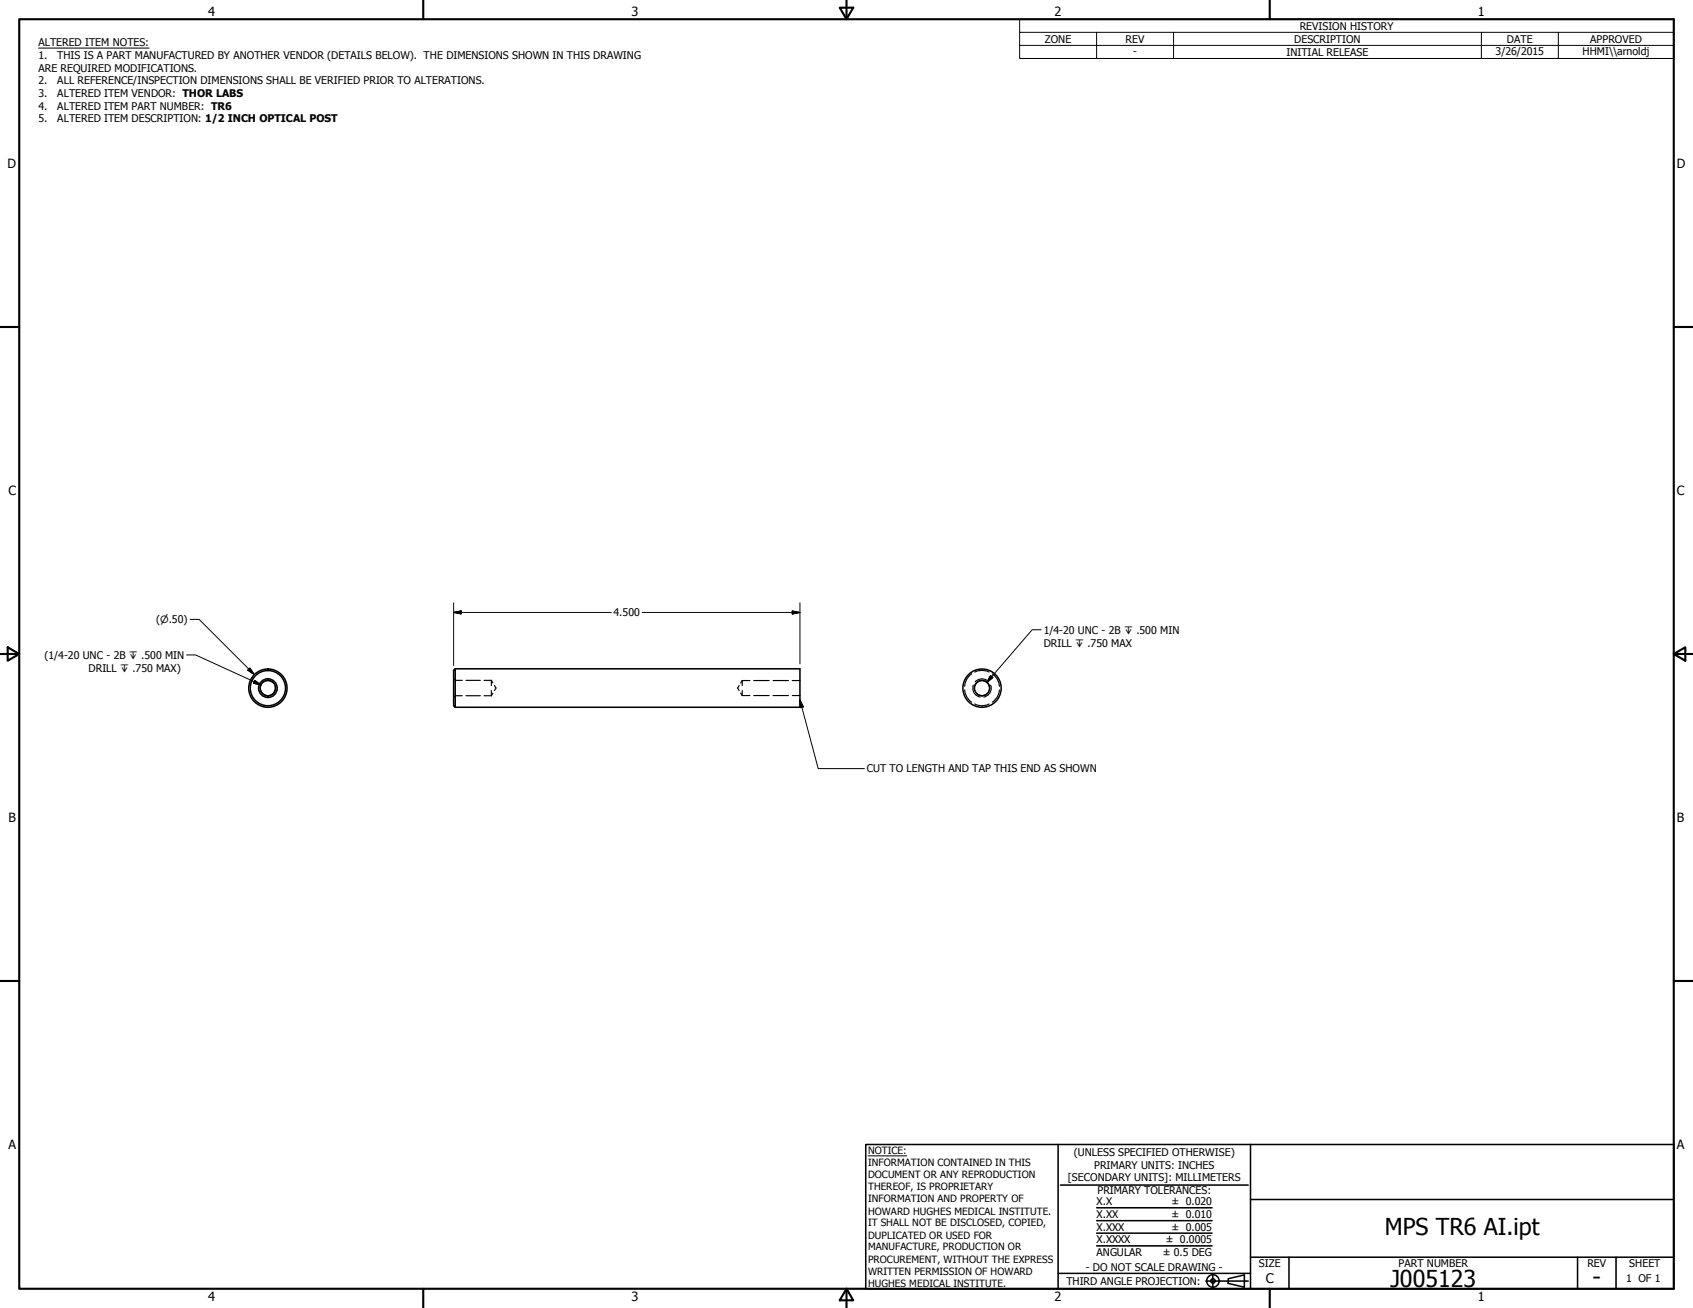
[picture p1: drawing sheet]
<svg xmlns="http://www.w3.org/2000/svg" width="559mm" height="432mm" viewBox="0 0 559 432" stroke-linecap="round" stroke-linejoin="round" font-family="sans-serif">
<defs><g id="words">
<g font-size="7.7">
<text x="457.1" y="407.6">MPS TR6 AI.ipt</text>
<text x="458.9" y="424.8">J005123</text>
<text x="525.7" y="424.4">-</text>
</g>
<text font-size="4.4" x="417.8" y="423.5">C</text>
<g font-size="4.2">
<text x="68.7" y="5.3">4</text>
<text x="208.4" y="5.3">3</text>
<text x="348.1" y="5.3">2</text>
<text x="487.8" y="5.3">1</text>
<text x="2.5" y="55.5">D</text>
<text x="553.5" y="55.5">D</text>
<text x="2.8" y="163.4">C</text>
<text x="553.5" y="163.4">C</text>
<text x="2.9" y="271.4">B</text>
<text x="553.5" y="271.4">B</text>
<text x="2.8" y="379.3">A</text>
<text x="553.5" y="379.3">A</text>
<text x="68.7" y="429.5">4</text>
<text x="208.4" y="429.6">3</text>
<text x="348.1" y="429.6">2</text>
<text x="487.8" y="429.5">1</text>
</g>
<g font-size="3.5">
<text x="429" y="9.8">REVISION HISTORY</text>
<text x="12.7" y="15.3">ALTERED ITEM NOTES:</text>
<text x="344.9" y="14.1">ZONE</text>
<text x="371.5" y="14.1">REV</text>
<text x="427.2" y="14.1">DESCRIPTION</text>
<text x="497.4" y="14.1">DATE</text>
<text x="524.9" y="14.1">APPROVED</text>
<text x="12.7" y="19.5">1.</text>
<text x="12.7" y="23.7">ARE REQUIRED MODIFICATIONS.</text>
<text x="18.9" y="19.5">THIS IS A PART MANUFACTURED BY ANOTHER VENDOR (DETAILS BELOW). THE DIMENSIONS SHOWN IN THIS DRAWING</text>
<text x="374" y="18.3">-</text>
<text x="424.6" y="18.4">INITIAL RELEASE</text>
<text x="493.6" y="18.2">3/26/2015</text>
<text x="522.4" y="18.1">HHMI\\arnoldj</text>
<text x="12.7" y="27.8">2.</text>
<text x="18.9" y="27.8">ALL REFERENCE/INSPECTION DIMENSIONS SHALL BE VERIFIED PRIOR TO ALTERATIONS.</text>
<text x="12.7" y="32">3.</text>
<text x="18.9" y="32">ALTERED ITEM VENDOR: THOR LABS</text>
<text x="12.7" y="36.2">4.</text>
<text x="12.7" y="40.4">5.</text>
<text x="18.9" y="36.2">ALTERED ITEM PART NUMBER: TR6</text>
<text x="18.9" y="40.4">ALTERED ITEM DESCRIPTION: 1/2 INCH OPTICAL POST</text>
<text x="202.5" y="203.5">4.500</text>
<text x="51.5" y="205.6">(⌀.50)</text>
<text x="344.5" y="209.2">1/4-20 UNC - 2B ↧ .500 MIN</text>
<text x="344.5" y="213.6">DRILL ↧ .750 MAX</text>
<text x="14.7" y="217.5">(1/4-20 UNC - 2B ↧ .500 MIN</text>
<text x="29.2" y="221.9">DRILL ↧ .750 MAX)</text>
<text x="286.1" y="255">CUT TO LENGTH AND TAP THIS END AS SHOWN</text>
<text x="354.5" y="381.6">(UNLESS SPECIFIED OTHERWISE)</text>
<text x="352.5" y="390">[SECONDARY UNITS]: MILLIMETERS</text>
<text x="361.1" y="385.8">PRIMARY UNITS: INCHES</text>
<text x="362.3" y="394.1">PRIMARY TOLERANCES:</text>
<text x="361.9" y="397.9">X.X</text>
<text x="386.7" y="398">± 0.020</text>
<text x="361.9" y="402.1">X.XX</text>
<text x="361.9" y="406.3">X.XXX</text>
<text x="386.7" y="402.1">± 0.010</text>
<text x="386.7" y="406.3">± 0.005</text>
<text x="361.9" y="410.5">X.XXXX</text>
<text x="384.7" y="410.5">± 0.0005</text>
<text x="358.4" y="419.7">- DO NOT SCALE DRAWING -</text>
<text x="361.9" y="414.6">ANGULAR</text>
<text x="383.8" y="414.7">± 0.5 DEG</text>
<text x="415.5" y="418.4">SIZE</text>
<text x="461.6" y="418.3">PART NUMBER</text>
<text x="523.9" y="418.3">REV</text>
<text x="537.8" y="418.4">SHEET</text>
<text x="352" y="424.2">THIRD ANGLE PROJECTION:</text>
<text x="536.7" y="423.2">1 OF 1</text>
</g>
<g font-size="3.3">
<text x="286.5" y="381.1">NOTICE:</text>
<text x="286.5" y="385">INFORMATION CONTAINED IN THIS</text>
<text x="286.5" y="389">DOCUMENT OR ANY REPRODUCTION</text>
<text x="286.5" y="392.9">THEREOF, IS PROPRIETARY</text>
<text x="286.5" y="396.9">INFORMATION AND PROPERTY OF</text>
<text x="286.5" y="400.9">HOWARD HUGHES MEDICAL INSTITUTE.</text>
<text x="286.5" y="404.9">IT SHALL NOT BE DISCLOSED, COPIED,</text>
<text x="286.5" y="408.9">DUPLICATED OR USED FOR</text>
<text x="286.5" y="412.8">MANUFACTURE, PRODUCTION OR</text>
<text x="286.5" y="416.8">PROCUREMENT, WITHOUT THE EXPRESS</text>
<text x="286.5" y="420.8">WRITTEN PERMISSION OF HOWARD</text>
<text x="286.5" y="424.8">HUGHES MEDICAL INSTITUTE.</text>
</g>
</g></defs>
<!-- layer: Hidden (ANSI) -->
<g fill="none" stroke="#000" stroke-width=".38">
<path d="M86 226.4a2.45 2.45 0 0 0 1.9 3.2M86.6 225.5a2.47 2.47 0 0 1 3.6 0M90.7 226.4a2.45 2.45 0 0 1-1.8 3.2M149.7 224.1l.2 .2M149.9 230.1l-.2 .1M150.1 224.4l.1 .2h2.4M152.6 229.7h-2.4l-.1 .2M153.8 229.7h4.8M153.8 224.6h4.8M159.8 229.7h2.4M159.8 224.6h2.4M162.2 224.6v1.7"/>
<path d="M162.2 228v1.7M162.2 224.6l.5 .8M162.7 228.9l-.5 .8M163.2 226.3l.5 .8-.5 .9M244 226.3l-.5 .8 .5 .9M244.5 228.8l.5 .8M245 224.7v1.6M245 228v1.6M245 224.7l-.5 .8M245 224.7h2.5M245 229.6h2.5M248.8 224.7h5.1"/>
<path d="M248.8 229.6h5.1M255.1 224.7h5.1M255.1 229.6h5.1M261.5 224.7h2.5M261.5 229.6h2.5M318.4 227.8a5.4 5.4 0 0 0 2.3 4M320.7 222.4a5.4 5.4 0 0 0-2.3 4.2M321.2 226.2a2.96 2.96 0 0 0 2.3 3.9M321.8 221.9a5.1 5.1 0 0 1 4.7 0M321.8 232.4a5.1 5.1 0 0 0 4.7 0M321.9 225.1a2.94 2.94 0 0 1 4.4 0M322.3 228.9a2.54 2.54 0 0 0 3.7 0"/>
<path d="M323.6 224.7a2.44 2.44 0 0 0-1.9 3.2M324.6 224.7a2.35 2.35 0 0 1 1.9 3.2M327 226.2a2.96 2.96 0 0 1-2.3 3.9M327.5 222.4a5.4 5.4 0 0 1 2.4 4.2M329.9 227.8a5.4 5.4 0 0 1-2.4 4"/>
</g>
<!-- layer: Visible (ANSI) -->
<g fill="none" stroke="#000" stroke-width=".51">
<path d="M149.7 221.3l.5-.5v12.7l-.5-.5zM150.2 220.8h113.8v12.7h-113.8"/>
<circle cx="88.4" cy="227.2" r="6.3"/>
<circle cx="88.4" cy="227.2" r="5.8"/>
<circle cx="88.4" cy="227.2" r="3.1"/>
<circle cx="88.4" cy="227.2" r="2.57"/>
<circle cx="324.1" cy="227.2" r="2.51"/>
<circle cx="324.1" cy="227.2" r="6.3"/>
</g>
<!-- layer: Border (ANSI) -->
<g fill="none" stroke="#000" stroke-width=".7">
<path d="M6.3 6.3h546.1v419.1h-546.1zM139.7 0v6.3M277.2 2.5h4.4l-2.2 3.8zM279.4 0v6.3M419.1 0v6.3M0 107.9h6.3M552.4 107.9h6.4M0 215.9h6.3M2.5 213.7l3.8 2.2-3.8 2.2zM552.4 215.9l3.9-2.2v4.4zM552.4 215.9h6.4M0 323.8h6.3"/>
<path d="M552.4 323.8h6.4M139.7 425.4v6.4M279.4 425.4l2.2 3.9h-4.4zM279.4 425.4v6.4M419.1 425.4v6.4"/>
</g>
<!-- layer: Title (ANSI) -->
<g fill="none" stroke="#000" stroke-width=".51">
<path d="M285.8 377.8h266.6v47.6h-266.6zM349.2 377.8v47.6M412.7 377.8v47.6M350 391.2h62M361.9 398.7h38.1M412.7 396h139.7M361.9 411.3h38.1M361.9 407.1h38.1M361.9 403h38.1M412.7 415h139.7M425.4 415v10.4M520.7 415v10.4"/>
<path d="M533.4 415v10.4M349.2 420.4h63.5M398 422.9h14M400.3 420.6v4.6M405.4 422.1l5.3-1.2v4l-5.3-1.2z"/>
<circle cx="400.3" cy="422.9" r="2.06"/>
<circle cx="400.3" cy="422.9" r=".73"/>
</g>
<path d="M286.5 381.6h12.8" fill="none" stroke="#000" stroke-width=".33"/>
<!-- layer: Symbol (ANSI) -->
<g fill="none" stroke="#000" stroke-width=".33">
<path d="M12.7 15.9h36.5M336.5 10.7v-4.4h215.9v4.4M336.5 15h215.9M361.9 10.7v8.6M387.3 10.7v8.6M488.9 10.7v8.6M514.3 10.7v8.6M552.4 10.7h-215.9v4.3M552.4 10.7v8.6h-215.9v-4.3M61.6 216.2h3l21.6 9.9M343.7 207.9h-3l-14.9 17.3M84.1 224.6l2.1 1.5-2.5-.5z"/>
<path d="M264 231.1l1.1 2.3-.9 .2zM264 231.1l6.1 22.6h15.2M327 223l.7 .7-1.9 1.5z"/>
</g>
<!-- layer: Dimension (ANSI) -->
<path d="M149.7 199v20.7M264 199v20.2M62.7 204.5h3l18.2 18.2M149.7 202.2l2.5-.5v1zM149.7 202.2h52M212 202.2h52M261.5 201.7l2.5 .5-2.5 .5zM81.8 221.2l.7-.7 1.4 2.2z" fill="none" stroke="#000" stroke-width=".33"/>
<path d="M149.7 202.2l2.5-.5zM149.7 202.2l2.5-.5v1zM261.5 202.7l2.5-.5zM261.5 201.7l2.5 .5-2.5 .5zM81.8 221.2l2.1 1.5zM81.8 221.2l.7-.7 1.4 2.2z" fill="#000" stroke="#000" stroke-width=".33"/>
<!-- layer: Symbol (ANSI) -->
<path d="M83.7 225.6l2.5 .5zM84.1 224.6l2.1 1.5-2.5-.5zM264 231.1l1.1 2.3zM264 231.1l1.1 2.3-.9 .2zM327 223l-1.2 2.2zM327 223l.7 .7-1.9 1.5z" fill="#000" stroke="#000" stroke-width=".33"/>
<use href="#words"/>
</svg>
